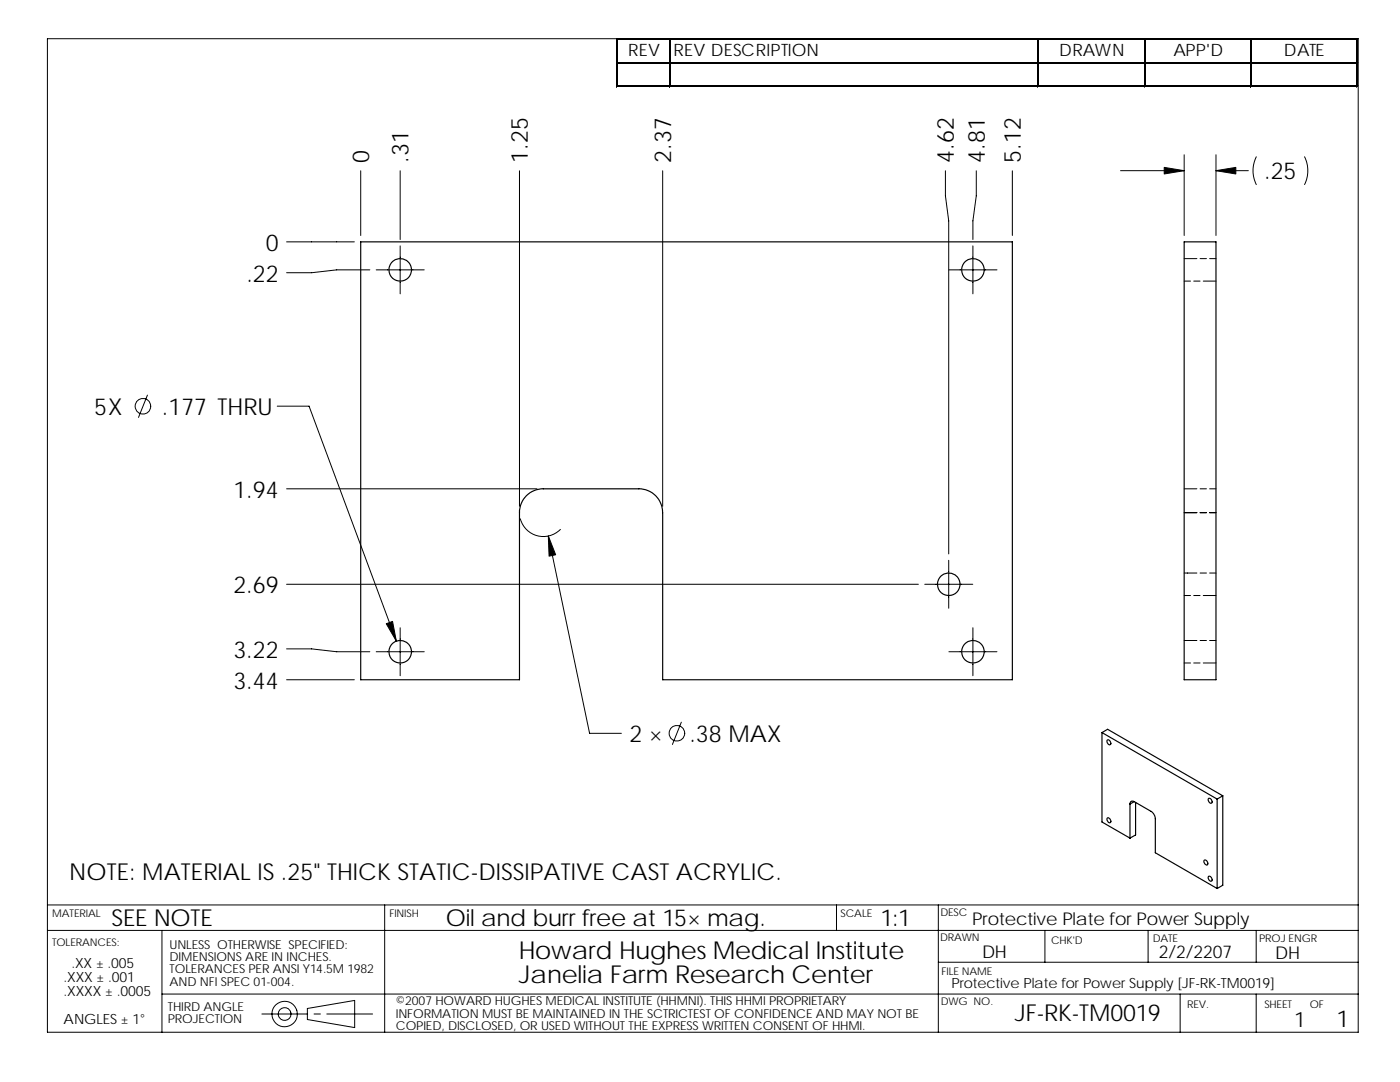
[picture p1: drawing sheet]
<svg xmlns="http://www.w3.org/2000/svg" width="279mm" height="216mm" viewBox="0 0 279 216" stroke-linecap="round" stroke-linejoin="round" font-family="sans-serif">
<defs><g id="words">
<g font-size="4.9">
<text x="103.6" y="191.3">Howard Hughes Medical Institute</text>
<text x="103.6" y="196.2">Janelia Farm Research Center</text>
</g>
<g font-size="4.7">
<text x="73.7" y="32.5" transform="rotate(-90 73.7 32.5)">0</text>
<text x="81.6" y="32.5" transform="rotate(-90 81.6 32.5)">.31</text>
<text x="105.4" y="32.5" transform="rotate(-90 105.4 32.5)">1.25</text>
<text x="133.9" y="32.5" transform="rotate(-90 133.9 32.5)">2.37</text>
<text x="190.4" y="32.5" transform="rotate(-90 190.4 32.5)">4.62</text>
<text x="196.5" y="32.5" transform="rotate(-90 196.5 32.5)">4.81</text>
<text x="203.7" y="32.5" transform="rotate(-90 203.7 32.5)">5.12</text>
<text x="252.3" y="35.8">.25</text>
<text x="53" y="50">0</text>
<text x="49.2" y="56.2">.22</text>
<text x="18.8" y="82.8">5X</text>
<text x="32.3" y="82.8">.177 THRU</text>
<text x="46.6" y="99.3">1.94</text>
<text x="46.6" y="118.3">2.69</text>
<text x="46.6" y="131.2">3.22</text>
<text x="46.6" y="137.4">3.44</text>
<text x="125.6" y="148">2 ×</text>
<text x="137.6" y="148.1">.38 MAX</text>
<text x="13.8" y="175.6">NOTE: MATERIAL IS .25&quot; THICK STATIC-DISSIPATIVE CAST ACRYLIC.</text>
<text x="22.3" y="184.9">SEE NOTE</text>
<text x="89" y="184.8">Oil and burr free at 15× mag.</text>
<text x="175.7" y="184.8">1:1</text>
<text x="202.5" y="203.8">JF-RK-TM0019</text>
<text x="266.7" y="205">1</text>
</g>
<text font-size="4.2" x="258.3" y="204.9">1</text>
<g font-size="3.5">
<text x="194" y="184.6">Protective Plate for Power Supply</text>
<text x="196" y="191.2">DH</text>
<text x="231.3" y="191.2">2/2/2207</text>
<text x="254.5" y="191.3">DH</text>
</g>
<g font-size="3.4">
<text x="125.4" y="11.2">REV</text>
<text x="134.4" y="11.2">REV DESCRIPTION</text>
<text x="211.4" y="11.2">DRAWN</text>
<text x="234.2" y="11.2">APP'D</text>
<text x="256.2" y="11.2">DATE</text>
</g>
<g font-size="2.8">
<text x="12.7" y="195.9">.XXX ± .001</text>
<text x="14.3" y="193.1">.XX ± .005</text>
<text x="189.9" y="197.2">Protective Plate for Power Supply [JF-RK-TM0019]</text>
<text x="12.7" y="198.7">.XXXX ± .0005</text>
<text x="12.7" y="204.4">ANGLES ± 1°</text>
</g>
<g font-size="2.5">
<text x="33.8" y="189.3">UNLESS OTHERWISE SPECIFIED:</text>
<text x="33.8" y="191.8">DIMENSIONS ARE IN INCHES.</text>
<text x="33.8" y="196.7">AND NFI SPEC 01-004.</text>
<text x="33.8" y="194.2">TOLERANCES PER ANSI Y14.5M 1982</text>
<text x="33.5" y="201.7">THIRD ANGLE</text>
<text x="79" y="200.6">©2007 HOWARD HUGHES MEDICAL INSTITUTE (HHMNI). THIS HHMI PROPRIETARY</text>
<text x="79" y="203">INFORMATION MUST BE MAINTAINED IN THE SCTRICTEST OF CONFIDENCE AND MAY NOT BE</text>
<text x="33.5" y="204.2">PROJECTION</text>
<text x="79" y="205.5">COPIED, DISCLOSED, OR USED WITHOUT THE EXPRESS WRITTEN CONSENT OF HHMI.</text>
</g>
<g font-size="2.1">
<text x="10.4" y="182.9">MATERIAL</text>
<text x="77.7" y="183">FINISH</text>
<text x="167.8" y="182.9">SCALE</text>
<text x="187.7" y="182.8">DESC</text>
<text x="10.4" y="188.8">TOLERANCES:</text>
<text x="187.6" y="187.8">DRAWN</text>
<text x="209.8" y="188.3">CHK'D</text>
<text x="230" y="187.9">DATE</text>
<text x="251.3" y="187.9">PROJ ENGR</text>
<text x="187.9" y="194.5">FILE NAME</text>
<text x="187.7" y="200.6">DWG NO.</text>
<text x="236.9" y="201.2">REV.</text>
<text x="252.3" y="201.1">SHEET</text>
<text x="261.4" y="201.1">OF</text>
</g>
</g></defs>
<g fill="none" stroke="#000" stroke-width=".2">
<path d="M9.5 7.7h261.6v198.3h-261.6zM123 7.7v9.7M123.3 7.7h147.7M123.3 12.4h147.7M123.3 17.1h147.7M133.6 7.9v9.5M207.1 7.9v9.5M228.3 7.9v9.5M249.6 7.9v9.5M270.8 7.9v9.5M72 34.1v12.9M79.9 34.1v13.7"/>
<path d="M103.7 34.1v66.9M132.2 34.1v66.9M188.7 34.1v5l.6 5v66.4M194.8 34.1v5l-.6 5v3.7M202 34.1v12.9M223.6 34.1h12.7M236.3 30.9v16.1M242.7 30.9v16.1M242.7 34.1h6.4M250.7 31.3a6.2 6.2 0 0 0 0 5.5M260.3 31.3a6.2 6.2 0 0 1 0 5.5M57.2 48.3h13.5"/>
<path d="M73.8 53.8h-6.6l-5 .6h-5M75.1 53.8h9.6M79.9 49.1v9.5M189.4 53.8h9.6M194.2 49.1v9.5M236.3 51.6h2.6M236.3 56.1h1.3M238.2 56.1h1.3M239.5 51.6h1.3M240.1 56.1h2.6M241.4 51.6h1.3M29.4 78.8l-1.8 4.5"/>
<path d="M55.3 81h6.4l17.4 46.9M57.2 97.5h50M236.3 97.5h2.6M239.5 97.5h1.3M241.4 97.5h1.3M57.2 116.6h126.1M103.8 103.5a4.8 4.8 0 0 0 8 2.1M109.4 107l8.3 39.3h6.3M184.6 116.6h9.5M189.3 111.8v9.6M236.3 102.3h2.6M236.3 114.3h2.6"/>
<path d="M236.3 118.8h1.3M238.2 118.8h1.3M239.5 102.3h1.3M239.5 114.3h1.3M240.1 118.8h2.6M241.4 102.3h1.3M241.4 114.3h1.3M57.2 129.5h5l5 .5h6.6M57.2 135.6h13.5M75.1 130h9.6M79.9 125.3v9.5M189.4 130h9.6"/>
<path d="M194.2 125.3v9.5M236.3 127.8h2.6M236.3 132.3h1.3M238.2 132.3h1.3M239.5 127.8h1.3M240.1 132.3h2.6M241.4 127.8h1.3M136 144.1l-1.8 4.4M9.5 185.7h261.6M9.5 180.6h261.6M32.3 185.7v20.3M32.3 198.4h238.8"/>
<path d="M76.8 180.6v25.4M166.9 180.6v5.1M187.3 180.6v25.4M187.3 192h83.8M208.5 185.7v6.3M229.1 185.7v6.3M235.5 198.4v7.6M250.7 185.7v6.3M250.7 198.4v7.6M52.3 202.3h9.1M61.3 201.2l9.5-1.6v5.4l-9.5-1.6zM62.7 202.3h1.2"/>
<path d="M65.2 202.3h9.2"/>
<circle cx="28.5" cy="81.1" r="1.55"/>
<circle cx="135.1" cy="146.3" r="1.56"/>
<circle cx="56.8" cy="202.3" r="2.54"/>
<circle cx="56.8" cy="202.3" r="1.27"/>
</g>
<g fill="none" stroke="#000" stroke-width=".23">
<path d="M72 48.3h130v87.3h-69.8v-33.3a4.8 4.8 0 0 0-4.7-4.8h-19.1a4.7 4.7 0 0 0-4.7 4.8v33.3h-31.7zM236.3 48.3h6.4v87.3h-6.4zM219.9 146.2v17.8l5.6 3.2M219.9 146.2l23 13.2M219.9 146.2l1.1-.7 23 13.3M220.9 147.7h.1a.57 .57 0 0 1 .6 .3 .57 .57 0 0 1-.1 .6l-.5-.4zM226.4 160l3.3 1.9 .7 .8 .2 .7v6.8l12.3 7.1M226.4 160l-.6-.1-.3 .5M226.4 160l-.9 .4M241.2 159.3a.59 .59 0 0 1 .6 .3 .59 .59 0 0 1-.1 .7 .69 .69 0 0 1-.5-1zM242.9 159.4v17.9M244 158.8v17.8l-1.1 .7"/>
<path d="M244 158.8l-1.1 .6M221 163.2a.59 .59 0 0 1 .6 .3 .59 .59 0 0 1-.1 .7l-.5-.4-.1-.4zM225.5 160.4v6.8M226.6 160.1v6.5l-1.1 .6M240.3 171.7a.52 .52 0 0 1 .6 0 .52 .52 0 0 1 .1 .6v.3a.68 .68 0 0 1-.7-.9zM241.2 174.9a.57 .57 0 0 1 .6 .3 .57 .57 0 0 1-.1 .7 .7 .7 0 0 1-.5-1z"/>
<circle cx="79.9" cy="53.9" r="2.25"/>
<circle cx="194.2" cy="53.9" r="2.25"/>
<circle cx="189.3" cy="116.6" r="2.25"/>
<circle cx="79.9" cy="130.1" r="2.25"/>
<circle cx="194.2" cy="130.1" r="2.25"/>
</g>
<g fill="#000" stroke="#000" stroke-width=".2">
<path d="M232.3 33.4l4 .7-4 .6z" fill-rule="evenodd"/>
<path d="M242.7 34.1l3.9-.7v1.3z" fill-rule="evenodd"/>
<path d="M109.4 107l1.5 3.7-1.3 .3z" fill-rule="evenodd"/>
<path d="M77.1 124.5l1.2-.5 .8 3.9z" fill-rule="evenodd"/>
</g>
<path d="M123.3 7.8h147.7M123.3 12.5h147.7M207.2 7.9v9.5M270.9 7.9v9.5" fill="none" stroke="#000" stroke-width=".25"/>
<path d="M123.1 7.7v9.7M123.3 17.2h147.7M133.7 7.9v9.5M228.5 7.9v9.5M249.7 7.9v9.5" fill="none" stroke="#000" stroke-width=".28"/>
<use href="#words"/>
</svg>
